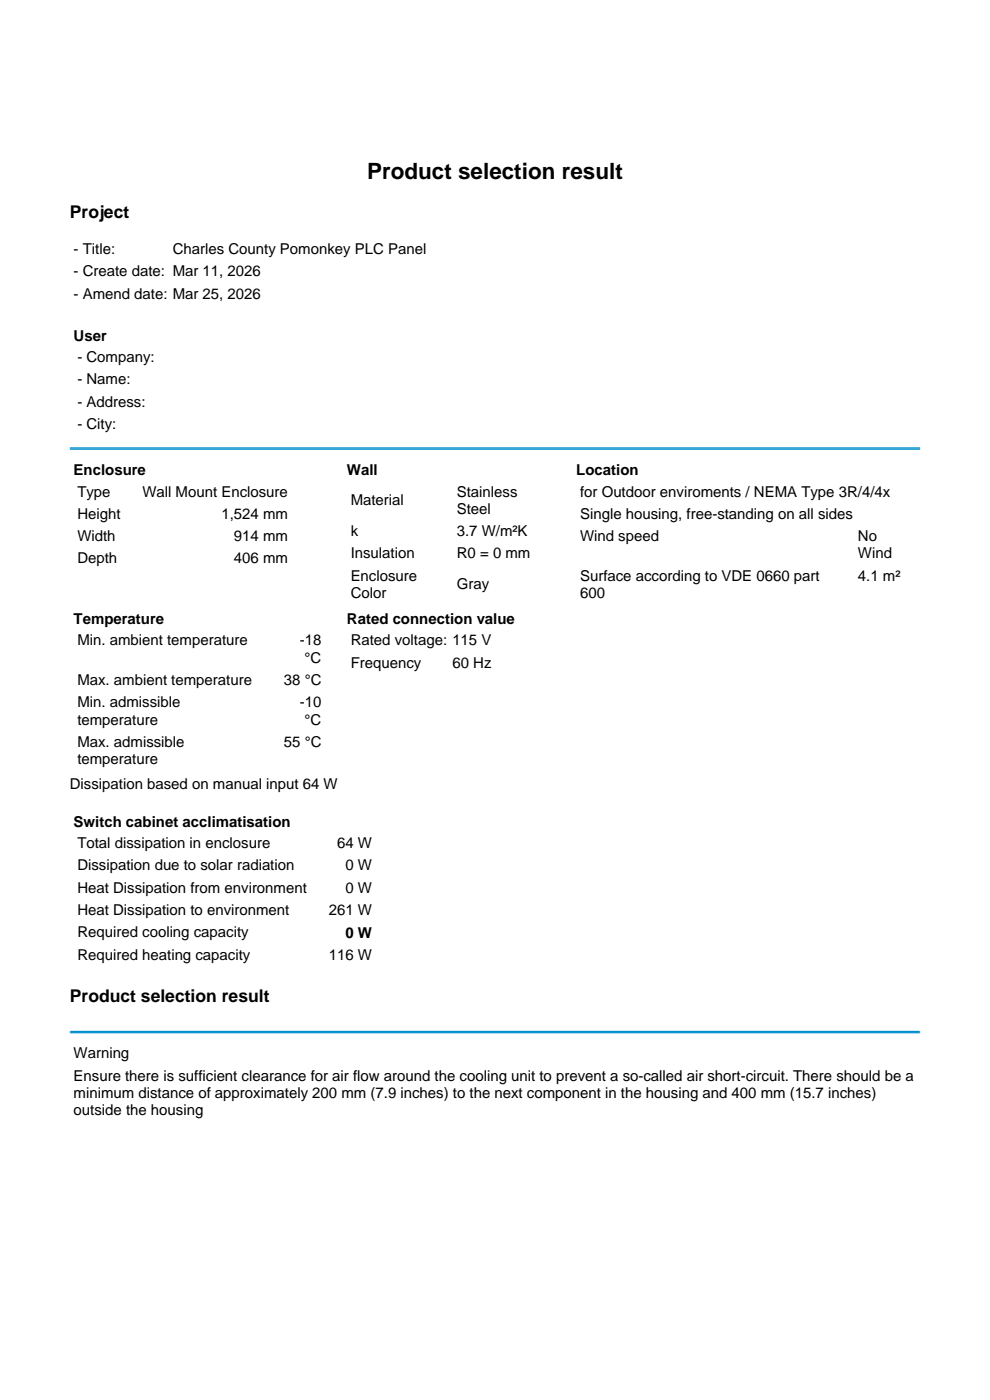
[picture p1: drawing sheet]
<svg xmlns="http://www.w3.org/2000/svg" width="210mm" height="297mm" viewBox="0 0 210 297" stroke-linecap="round" stroke-linejoin="round" font-family="sans-serif">
<defs><g id="words">
<text font-size="4.8" x="77.9" y="38">Product selection result</text>
<g font-size="3.7">
<text x="14.8" y="46.2">Project</text>
<text x="14.8" y="212.6">Product selection result</text>
</g>
<g font-size="3.2">
<text x="15.6" y="53.9">- Title:</text>
<text x="36.6" y="53.9">Charles County Pomonkey PLC Panel</text>
<text x="15.6" y="58.6">- Create date: Mar 11, 2026</text>
<text x="15.6" y="63.3">- Amend date: Mar 25, 2026</text>
<text x="15.6" y="72.4">User</text>
<text x="16.4" y="76.8">- Company:</text>
<text x="16.4" y="81.6">- Name:</text>
<text x="16.4" y="86.3">- Address:</text>
<text x="16.4" y="91">- City:</text>
<text x="15.6" y="100.9">Enclosure</text>
<text x="73.6" y="100.9">Wall</text>
<text x="122.3" y="100.9">Location</text>
<text x="16.4" y="105.3">Type</text>
<text x="30.2" y="105.3">Wall Mount Enclosure</text>
<text x="74.4" y="107.2">Material</text>
<text x="96.9" y="105.3">Stainless</text>
<text x="123" y="105.3">for Outdoor enviroments / NEMA Type 3R/4/4x</text>
<text x="16.4" y="110.1">Height</text>
<text x="47" y="110.1">1,524 mm</text>
<text x="74.4" y="113.7">k</text>
<text x="96.9" y="109">Steel</text>
<text x="96.9" y="113.7">3.7 W/m²K</text>
<text x="123" y="110.1">Single housing, free-standing on all sides</text>
<text x="16.4" y="114.8">Width</text>
<text x="16.4" y="119.5">Depth</text>
<text x="49.6" y="114.8">914 mm</text>
<text x="49.6" y="119.5">406 mm</text>
<text x="74.4" y="118.4">Insulation</text>
<text x="96.9" y="118.4">R0 = 0 mm</text>
<text x="123" y="114.8">Wind speed</text>
<text x="182" y="114.8">No</text>
<text x="182" y="118.4">Wind</text>
<text x="74.4" y="123.2">Enclosure</text>
<text x="96.9" y="125">Gray</text>
<text x="123" y="123.2">Surface according to VDE 0660 part</text>
<text x="182" y="123.2">4.1 m²</text>
<text x="74.4" y="126.8">Color</text>
<text x="123" y="126.8">600</text>
<text x="15.6" y="132.5">Temperature</text>
<text x="16.4" y="136.9">Min. ambient temperature</text>
<text x="63.6" y="136.9">-18</text>
<text x="73.6" y="132.5">Rated connection value</text>
<text x="74.4" y="136.9">Rated voltage: 115 V</text>
<text x="64.6" y="140.6">°C</text>
<text x="74.4" y="141.6">Frequency</text>
<text x="96" y="141.6">60 Hz</text>
<text x="16.4" y="145.3">Max. ambient temperature</text>
<text x="60.2" y="145.3">38 °C</text>
<text x="16.4" y="150">Min. admissible</text>
<text x="16.4" y="153.7">temperature</text>
<text x="63.6" y="150">-10</text>
<text x="64.6" y="153.7">°C</text>
<text x="16.4" y="158.4">Max. admissible</text>
<text x="60.2" y="158.4">55 °C</text>
<text x="14.8" y="167.3">Dissipation based on manual input 64 W</text>
<text x="16.4" y="162.1">temperature</text>
<text x="15.6" y="175.5">Switch cabinet acclimatisation</text>
<text x="16.4" y="179.9">Total dissipation in enclosure</text>
<text x="71.5" y="179.9">64 W</text>
<text x="16.4" y="184.7">Dissipation due to solar radiation</text>
<text x="73.3" y="184.7">0 W</text>
<text x="16.4" y="189.4">Heat Dissipation from environment</text>
<text x="73.3" y="189.4">0 W</text>
<text x="16.4" y="194.1">Heat Dissipation to environment</text>
<text x="69.7" y="194.1">261 W</text>
<text x="16.4" y="198.8">Required cooling capacity</text>
<text x="16.4" y="203.7">Required heating capacity</text>
<text x="69.7" y="203.7">116 W</text>
<text x="73.3" y="198.9">0 W</text>
<text x="15.6" y="224.5">Warning</text>
<text x="15.6" y="229.3">Ensure there is sufficient clearance for air flow around the cooling unit to prevent a so-called air short-circuit. There should be a</text>
<text x="15.6" y="232.9">minimum distance of approximately 200 mm (7.9 inches) to the next component in the housing and 400 mm (15.7 inches)</text>
<text x="15.6" y="236.6">outside the housing</text>
</g>
</g></defs>
<path d="M14.8 95h180.4" fill="none" stroke="#008ecc" stroke-width=".26"/>
<path d="M14.8 94.9l.3 .3-.3 .2z" fill-rule="evenodd" fill="#008ecc"/>
<path d="M14.8 95.3h180.4" fill="none" stroke="#008ecc" stroke-width=".26"/>
<path d="M194.9 95.2l.3-.3v.5z" fill-rule="evenodd" fill="#008ecc"/>
<path d="M14.8 218.8h180.4" fill="none" stroke="#008ecc" stroke-width=".26"/>
<path d="M14.8 218.7l.3 .2-.3 .3z" fill-rule="evenodd" fill="#008ecc"/>
<path d="M14.8 219.1h180.4" fill="none" stroke="#008ecc" stroke-width=".26"/>
<path d="M194.9 218.9l.3-.2v.5z" fill-rule="evenodd" fill="#008ecc"/>
<use href="#words"/>
</svg>
